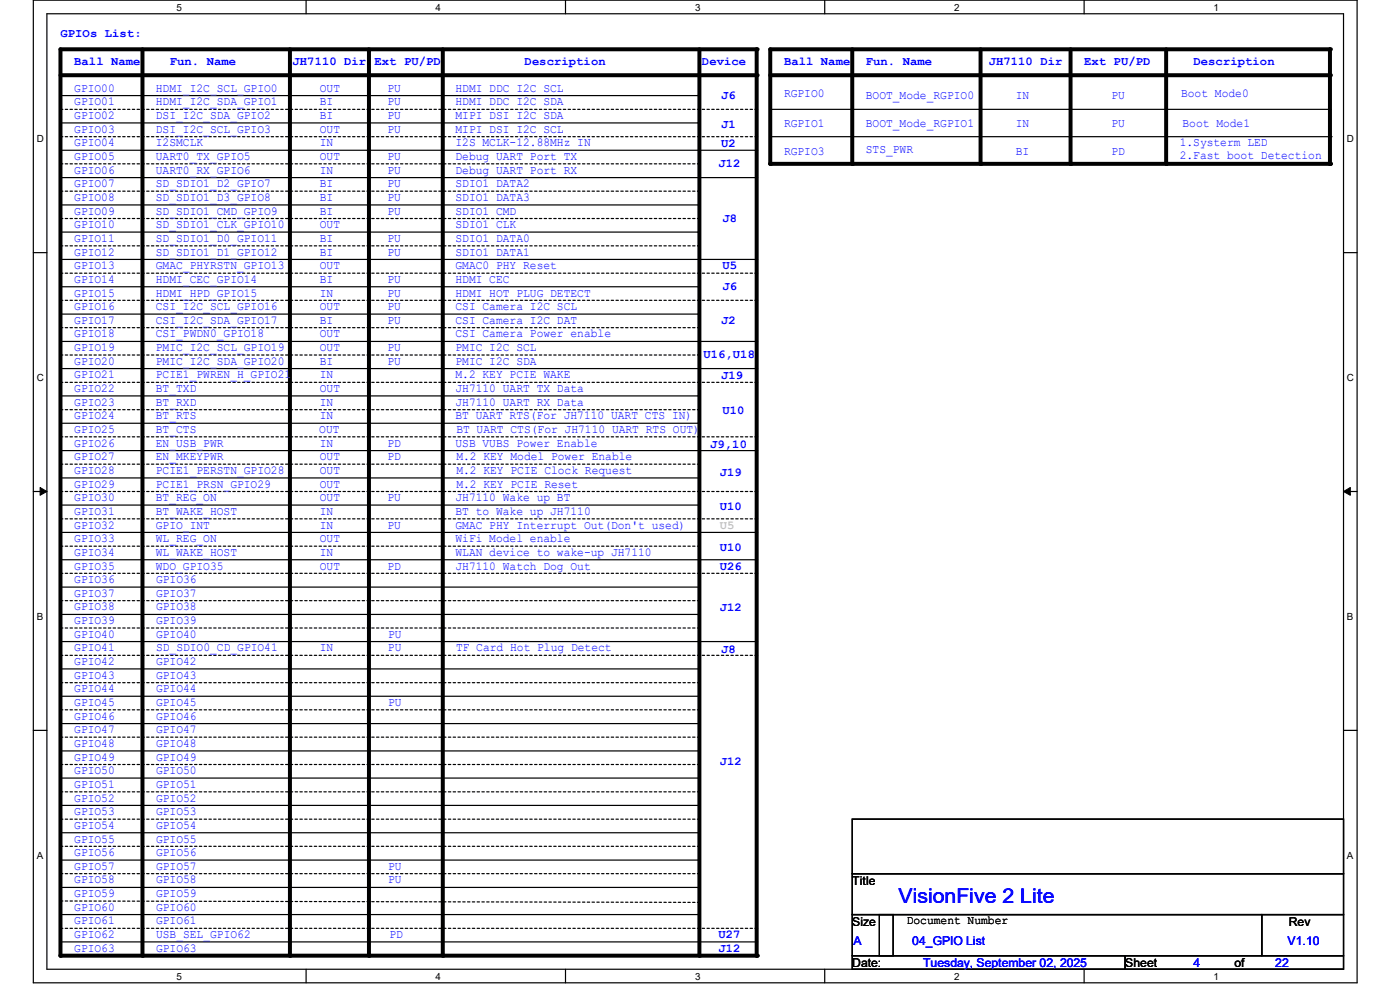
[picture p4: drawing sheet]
<svg xmlns="http://www.w3.org/2000/svg" width="297mm" height="210mm" viewBox="0 0 297 210" stroke-linecap="round" stroke-linejoin="round" font-family="sans-serif">
<defs><g id="words">
<text font-size="4.3" fill="#00f" x="190.6" y="191.6">VisionFive 2 Lite</text>
<g font-size="2.6" fill="#00f">
<text x="12.8" y="7.9">GPIOs List:</text>
<text x="15.7" y="13.7">Ball Name</text>
<text x="36" y="13.7">Fun. Name</text>
<text x="62.1" y="13.7">JH7110 Dir Ext PU/PD</text>
<text x="111.3" y="13.7">Description</text>
<text x="148.9" y="13.7">Device</text>
<text x="166.3" y="13.7">Ball Name</text>
<text x="183.7" y="13.7">Fun. Name</text>
<text x="209.8" y="13.7">JH7110 Dir</text>
<text x="230" y="13.7">Ext PU/PD</text>
<text x="253.2" y="13.7">Description</text>
<text x="15.7" y="19.5">GPIO00</text>
<text x="15.7" y="22.4">GPIO01</text>
<text x="33.1" y="19.5">HDMI_I2C_SCL_GPIO0</text>
<text x="33.1" y="22.4">HDMI_I2C_SDA_GPIO1</text>
<text x="67.9" y="19.5">OUT</text>
<text x="67.9" y="22.4">BI</text>
<text x="82.2" y="19.5">PU</text>
<text x="82.2" y="22.4">PU</text>
<text x="96.6" y="19.5">HDMI DDC I2C SCL</text>
<text x="96.6" y="22.4">HDMI DDC I2C SDA</text>
<text x="153" y="21">J6</text>
<text x="166.3" y="20.6">RGPIO0</text>
<text x="183.7" y="20.9">BOOT_Mode_RGPIO0</text>
<text x="215.5" y="20.9">IN</text>
<text x="235.8" y="20.9">PU</text>
<text x="250.6" y="20.6">Boot Mode0</text>
<text x="15.7" y="25.3">GPIO02</text>
<text x="15.7" y="28.2">GPIO03</text>
<text x="33.1" y="25.3">DSI_I2C_SDA_GPIO2</text>
<text x="33.1" y="28.2">DSI_I2C_SCL_GPIO3</text>
<text x="67.9" y="25.3">BI</text>
<text x="67.9" y="28.2">OUT</text>
<text x="82.2" y="25.3">PU</text>
<text x="82.2" y="28.2">PU</text>
<text x="96.6" y="25.3">MIPI DSI I2C SDA</text>
<text x="96.6" y="28.2">MIPI DSI I2C SCL</text>
<text x="153" y="27.1">J1</text>
<text x="166.3" y="27">RGPIO1</text>
<text x="183.7" y="27">BOOT_Mode_RGPIO1</text>
<text x="215.5" y="27">IN</text>
<text x="235.8" y="27">PU</text>
<text x="250.9" y="27">Boot Mode1</text>
<text x="15.7" y="31.1">GPIO04</text>
<text x="15.7" y="34">GPIO05</text>
<text x="33.1" y="31.1">I2SMCLK</text>
<text x="33.1" y="34">UART0_TX_GPIO5</text>
<text x="67.9" y="31.1">IN</text>
<text x="67.9" y="34">OUT</text>
<text x="82.2" y="34">PU</text>
<text x="96.6" y="31.1">I2S MCLK-12.88MHz IN</text>
<text x="96.6" y="34">Debug UART Port TX</text>
<text x="152.4" y="35.4">J12</text>
<text x="153" y="31.1">U2</text>
<text x="166.3" y="32.8">RGPIO3</text>
<text x="183.7" y="32.5">STS_PWR</text>
<text x="215.5" y="32.8">BI</text>
<text x="235.8" y="32.8">PD</text>
<text x="250.3" y="31.1">1.Systerm LED</text>
<text x="250.3" y="33.7">2.Fast boot Detection</text>
<text x="15.7" y="36.8">GPIO06</text>
<text x="15.7" y="39.8">GPIO07</text>
<text x="33.1" y="36.8">UART0_RX_GPIO6</text>
<text x="33.1" y="39.8">SD_SDIO1_D2_GPIO7</text>
<text x="67.9" y="36.8">IN</text>
<text x="67.9" y="39.8">BI</text>
<text x="82.2" y="36.8">PU</text>
<text x="82.2" y="39.8">PU</text>
<text x="96.6" y="36.8">Debug UART Port RX</text>
<text x="96.6" y="39.8">SDIO1 DATA2</text>
<text x="15.7" y="42.6">GPIO08</text>
<text x="15.7" y="45.5">GPIO09</text>
<text x="33.1" y="42.6">SD_SDIO1_D3_GPIO8</text>
<text x="33.1" y="45.5">SD_SDIO1_CMD_GPIO9</text>
<text x="67.9" y="42.6">BI</text>
<text x="67.9" y="45.5">BI</text>
<text x="82.2" y="42.6">PU</text>
<text x="82.2" y="45.5">PU</text>
<text x="96.6" y="42.6">SDIO1 DATA3</text>
<text x="96.6" y="45.5">SDIO1 CMD</text>
<text x="153.3" y="47">J8</text>
<text x="15.7" y="48.4">GPIO10</text>
<text x="15.7" y="51.3">GPIO11</text>
<text x="33.1" y="48.4">SD_SDIO1_CLK_GPIO10</text>
<text x="33.1" y="51.3">SD_SDIO1_D0_GPIO11</text>
<text x="67.9" y="48.4">OUT</text>
<text x="67.9" y="51.3">BI</text>
<text x="82.2" y="51.3">PU</text>
<text x="96.6" y="48.4">SDIO1 CLK</text>
<text x="96.6" y="51.3">SDIO1 DATA0</text>
<text x="15.7" y="54.2">GPIO12</text>
<text x="15.7" y="57.1">GPIO13</text>
<text x="33.1" y="54.2">SD_SDIO1_D1_GPIO12</text>
<text x="33.1" y="57.1">GMAC_PHYRSTN_GPIO13</text>
<text x="67.9" y="54.2">BI</text>
<text x="67.9" y="57.1">OUT</text>
<text x="82.2" y="54.2">PU</text>
<text x="96.6" y="57.1">GMAC0 PHY Reset</text>
<text x="96.6" y="54.2">SDIO1 DATA1</text>
<text x="153.3" y="57.1">U5</text>
<text x="15.7" y="60">GPIO14</text>
<text x="15.7" y="62.9">GPIO15</text>
<text x="15.7" y="65.8">GPIO16</text>
<text x="33.1" y="60">HDMI_CEC_GPIO14</text>
<text x="33.1" y="62.9">HDMI_HPD_GPIO15</text>
<text x="33.1" y="65.8">CSI_I2C_SCL_GPIO16</text>
<text x="67.9" y="60">BI</text>
<text x="67.9" y="62.9">IN</text>
<text x="67.9" y="65.8">OUT</text>
<text x="82.2" y="60">PU</text>
<text x="82.2" y="62.9">PU</text>
<text x="82.2" y="65.8">PU</text>
<text x="96.6" y="60">HDMI CEC</text>
<text x="96.6" y="62.9">HDMI HOT PLUG DETECT</text>
<text x="96.6" y="65.8">CSI Camera I2C SCL</text>
<text x="153.3" y="61.5">J6</text>
<text x="15.7" y="68.7">GPIO17</text>
<text x="15.7" y="71.6">GPIO18</text>
<text x="33.1" y="68.7">CSI_I2C_SDA_GPIO17</text>
<text x="33.1" y="71.6">CSI_PWDN0_GPIO18</text>
<text x="67.9" y="68.7">BI</text>
<text x="67.9" y="71.6">OUT</text>
<text x="82.2" y="68.7">PU</text>
<text x="96.6" y="71.6">CSI Camera Power enable</text>
<text x="96.6" y="68.7">CSI Camera I2C DAT</text>
<text x="153" y="68.7">J2</text>
<text x="15.7" y="74.5">GPIO19</text>
<text x="15.7" y="77.4">GPIO20</text>
<text x="33.1" y="74.5">PMIC_I2C_SCL_GPIO19</text>
<text x="33.1" y="77.4">PMIC_I2C_SDA_GPIO20</text>
<text x="67.9" y="74.5">OUT</text>
<text x="67.9" y="77.4">BI</text>
<text x="82.2" y="74.5">PU</text>
<text x="82.2" y="77.4">PU</text>
<text x="96.6" y="74.5">PMIC I2C SCL</text>
<text x="96.6" y="77.4">PMIC I2C SDA</text>
<text x="149.2" y="76">U16,U18</text>
<text x="15.7" y="80.3">GPIO21</text>
<text x="15.7" y="83.2">GPIO22</text>
<text x="33.1" y="80.3">PCIE1_PWREN_H_GPIO21</text>
<text x="33.1" y="83.2">BT_TXD</text>
<text x="67.9" y="80.3">IN</text>
<text x="67.9" y="83.2">OUT</text>
<text x="96.6" y="80.3">M.2 KEY PCIE WAKE</text>
<text x="96.6" y="83.2">JH7110 UART TX Data</text>
<text x="153" y="80.3">J19</text>
<text x="15.7" y="86.1">GPIO23</text>
<text x="15.7" y="89">GPIO24</text>
<text x="33.1" y="86.1">BT_RXD</text>
<text x="33.1" y="89">BT_RTS</text>
<text x="67.9" y="86.1">IN</text>
<text x="67.9" y="89">IN</text>
<text x="96.6" y="86.1">JH7110 UART RX Data</text>
<text x="96.6" y="89">BT UART RTS(For JH7110 UART CTS IN)</text>
<text x="153.3" y="87.8">U10</text>
<text x="15.7" y="91.9">GPIO25</text>
<text x="15.7" y="94.7">GPIO26</text>
<text x="33.1" y="91.9">BT_CTS</text>
<text x="33.1" y="94.7">EN_USB_PWR</text>
<text x="67.7" y="91.9">OUT</text>
<text x="67.9" y="94.7">IN</text>
<text x="82.2" y="94.7">PD</text>
<text x="96.6" y="94.7">USB VUBS Power Enable</text>
<text x="96.8" y="91.9">BT UART CTS(For JH7110 UART RTS OUT)</text>
<text x="150.7" y="95.1">J9,10</text>
<text x="15.7" y="97.7">GPIO27</text>
<text x="15.7" y="100.5">GPIO28</text>
<text x="33.1" y="97.7">EN_MKEYPWR</text>
<text x="33.1" y="100.5">PCIE1_PERSTN_GPIO28</text>
<text x="67.9" y="97.7">OUT</text>
<text x="67.9" y="100.5">OUT</text>
<text x="82.2" y="97.7">PD</text>
<text x="96.8" y="100.5">M.2 KEY PCIE Clock Request</text>
<text x="96.8" y="97.7">M.2 KEY Model Power Enable</text>
<text x="152.7" y="100.9">J19</text>
<text x="15.7" y="103.5">GPIO29</text>
<text x="15.7" y="106.3">GPIO30</text>
<text x="33.1" y="103.5">PCIE1_PRSN_GPIO29</text>
<text x="33.1" y="106.3">BT_REG_ON</text>
<text x="67.9" y="103.5">OUT</text>
<text x="67.9" y="106.3">OUT</text>
<text x="82.2" y="106.3">PU</text>
<text x="96.6" y="106.3">JH7110 Wake up BT</text>
<text x="96.8" y="103.5">M.2 KEY PCIE Reset</text>
<text x="15.7" y="109.2">GPIO31</text>
<text x="15.7" y="112.1">GPIO32</text>
<text x="33.1" y="109.2">BT_WAKE_HOST</text>
<text x="33.1" y="112.1">GPIO_INT</text>
<text x="67.9" y="109.2">IN</text>
<text x="67.9" y="112.1">IN</text>
<text x="82.2" y="112.1">PU</text>
<text x="96.6" y="109.2">BT to Wake up JH7110</text>
<text x="96.6" y="112.1">GMAC PHY Interrupt Out(Don't used)</text>
<text x="152.7" y="108.1">U10</text>
<text x="15.7" y="115">GPIO33</text>
<text x="15.7" y="117.9">GPIO34</text>
<text x="33.1" y="115">WL_REG_ON</text>
<text x="33.1" y="117.9">WL_WAKE_HOST</text>
<text x="67.9" y="115">OUT</text>
<text x="67.9" y="117.9">IN</text>
<text x="96.6" y="117.9">WLAN device to wake-up JH7110</text>
<text x="96.6" y="115">WiFi Model enable</text>
<text x="152.7" y="116.8">U10</text>
<text x="15.7" y="120.8">GPIO35</text>
<text x="15.7" y="123.7">GPIO36</text>
<text x="33.1" y="120.8">WDO_GPIO35</text>
<text x="33.1" y="123.7">GPIO36</text>
<text x="67.9" y="120.8">OUT</text>
<text x="82.2" y="120.8">PD</text>
<text x="96.6" y="120.8">JH7110 Watch Dog Out</text>
<text x="152.7" y="120.9">U26</text>
<text x="15.7" y="126.6">GPIO37</text>
<text x="15.7" y="129.5">GPIO38</text>
<text x="33.1" y="126.6">GPIO37</text>
<text x="33.1" y="129.5">GPIO38</text>
<text x="152.7" y="129.5">J12</text>
<text x="15.7" y="132.4">GPIO39</text>
<text x="15.7" y="135.3">GPIO40</text>
<text x="33.1" y="132.4">GPIO39</text>
<text x="33.1" y="135.3">GPIO40</text>
<text x="82.3" y="135.3">PU</text>
<text x="15.7" y="138.2">GPIO41</text>
<text x="15.7" y="141.1">GPIO42</text>
<text x="15.7" y="144">GPIO43</text>
<text x="33.1" y="138.2">SD_SDIO0_CD_GPIO41</text>
<text x="33.1" y="141.1">GPIO42</text>
<text x="33.1" y="144">GPIO43</text>
<text x="67.9" y="138.2">IN</text>
<text x="82.3" y="138.2">PU</text>
<text x="96.7" y="138.2">TF Card Hot Plug Detect</text>
<text x="153" y="138.5">J8</text>
<text x="15.7" y="146.9">GPIO44</text>
<text x="15.7" y="149.8">GPIO45</text>
<text x="33.1" y="146.9">GPIO44</text>
<text x="33.1" y="149.8">GPIO45</text>
<text x="82.3" y="149.8">PU</text>
<text x="15.7" y="152.7">GPIO46</text>
<text x="15.7" y="155.6">GPIO47</text>
<text x="33.1" y="152.7">GPIO46</text>
<text x="33.1" y="155.6">GPIO47</text>
<text x="15.7" y="158.5">GPIO48</text>
<text x="15.7" y="161.4">GPIO49</text>
<text x="33.1" y="158.5">GPIO48</text>
<text x="33.1" y="161.4">GPIO49</text>
<text x="15.7" y="164.3">GPIO50</text>
<text x="15.7" y="167.1">GPIO51</text>
<text x="33.1" y="164.3">GPIO50</text>
<text x="33.1" y="167.1">GPIO51</text>
<text x="152.7" y="162.3">J12</text>
<text x="15.7" y="170.1">GPIO52</text>
<text x="15.7" y="172.9">GPIO53</text>
<text x="33.1" y="170.1">GPIO52</text>
<text x="33.1" y="172.9">GPIO53</text>
<text x="15.7" y="175.9">GPIO54</text>
<text x="15.7" y="178.7">GPIO55</text>
<text x="33.1" y="175.9">GPIO54</text>
<text x="33.1" y="178.7">GPIO55</text>
<text x="15.7" y="181.6">GPIO56</text>
<text x="15.7" y="184.5">GPIO57</text>
<text x="33.1" y="181.6">GPIO56</text>
<text x="33.1" y="184.5">GPIO57</text>
<text x="82.3" y="184.5">PU</text>
<text x="15.7" y="187.4">GPIO58</text>
<text x="15.7" y="190.3">GPIO59</text>
<text x="33.1" y="187.4">GPIO58</text>
<text x="33.1" y="190.3">GPIO59</text>
<text x="82.3" y="187.4">PU</text>
<text x="15.7" y="193.2">GPIO60</text>
<text x="15.7" y="196.1">GPIO61</text>
<text x="33.1" y="196.1">GPIO61</text>
<text x="33.1" y="193.2">GPIO60</text>
<text x="15.7" y="199">GPIO62</text>
<text x="15.7" y="201.9">GPIO63</text>
<text x="33.1" y="199">USB_SEL_GPIO62</text>
<text x="33.1" y="201.9">GPIO63</text>
<text x="82.6" y="199">PD</text>
<text x="152.4" y="201.9">J12</text>
<text x="152.4" y="199.1">U27</text>
<text x="181.1" y="200.4">A</text>
<text x="193.5" y="200.4">04_GPIO List</text>
<text x="273.2" y="200.4">V1.10</text>
<text x="195.8" y="205.1">Tuesday, September 02, 2025</text>
<text x="253.2" y="205.1">4</text>
<text x="270.5" y="205.1">22</text>
</g>
<text font-size="2.6" fill="#c0c0c0" x="152.7" y="112.2">U5</text>
<g font-size="2.6">
<text x="180.8" y="187.7">Title</text>
<text x="180.8" y="196.3">Size</text>
<text x="192.4" y="196.1">Document Number</text>
<text x="273.4" y="196.3">Rev</text>
<text x="180.8" y="205.1">Date:</text>
<text x="238.7" y="205.1">Sheet</text>
<text x="261.9" y="205.1">of</text>
</g>
<g font-size="2.1">
<text x="37.4" y="2.2">5</text>
<text x="92.4" y="2.2">4</text>
<text x="147.4" y="2.2">3</text>
<text x="202.4" y="2.2">2</text>
<text x="257.5" y="2.2">1</text>
<text x="7.8" y="30.1">D</text>
<text x="285.8" y="30.1">D</text>
<text x="7.8" y="80.8">C</text>
<text x="285.8" y="80.8">C</text>
<text x="7.8" y="131.5">B</text>
<text x="285.8" y="131.5">B</text>
<text x="7.8" y="182.2">A</text>
<text x="285.8" y="182.2">A</text>
<text x="37.4" y="207.8">5</text>
<text x="92.4" y="207.8">4</text>
<text x="147.4" y="207.8">3</text>
<text x="202.4" y="207.8">2</text>
<text x="257.5" y="207.8">1</text>
</g>
</g></defs>
<path d="M7.1 0h280.8v208.5h-280.8zM9.9 2.9h275.1v202.7h-275.1z" fill="none" stroke="#000" stroke-width=".25"/>
<g fill="#fff">
<path d="M37.4 .3h1.2v2.4h-1.2z"/>
<path d="M37.4 205.9h1.2v2.3h-1.2z"/>
</g>
<path d="M64.9 0v2.9M64.9 205.6v2.9" fill="none" stroke="#000" stroke-width=".25"/>
<g fill="#fff">
<path d="M92.4 .3h1.2v2.4h-1.2z"/>
<path d="M92.4 205.9h1.2v2.3h-1.2z"/>
</g>
<path d="M120 0v2.9M120 205.6v2.9" fill="none" stroke="#000" stroke-width=".25"/>
<g fill="#fff">
<path d="M147.4 .3h1.2v2.4h-1.2z"/>
<path d="M147.4 205.9h1.2v2.3h-1.2z"/>
</g>
<path d="M175 0v2.9M175 205.6v2.9" fill="none" stroke="#000" stroke-width=".25"/>
<g fill="#fff">
<path d="M202.4 .3h1.2v2.4h-1.2z"/>
<path d="M202.4 205.9h1.2v2.3h-1.2z"/>
</g>
<path d="M230 0v2.9M230 205.6v2.9" fill="none" stroke="#000" stroke-width=".25"/>
<g fill="#fff">
<path d="M257.5 .3h1.1v2.4h-1.1z"/>
<path d="M257.5 205.9h1.1v2.3h-1.1z"/>
<path d="M7.8 28.2h1.5v2.4h-1.5z"/>
<path d="M285.7 28.2h1.5v2.4h-1.5z"/>
<path d="M7.8 78.9h1.5v2.3h-1.5z"/>
<path d="M285.7 78.9h1.5v2.3h-1.5z"/>
</g>
<path d="M7.1 53.6h2.8M285 53.6h2.9" fill="none" stroke="#000" stroke-width=".25"/>
<g fill="#fff">
<path d="M7.8 129.6h1.3v2.3h-1.3z"/>
<path d="M285.7 129.6h1.4v2.3h-1.4z"/>
</g>
<path d="M7.1 104.3h2.8M285 104.3h2.9" fill="none" stroke="#000" stroke-width=".25"/>
<path d="M8.5 103.4l1.4 .9-1.4 .8zM285 104.3l1.5-.9v1.7z" fill="#000" stroke="#000" stroke-width=".21"/>
<g fill="#fff">
<path d="M7.8 180.3h1.3v2.3h-1.3z"/>
<path d="M285.7 180.3h1.4v2.3h-1.4z"/>
</g>
<g fill="none" stroke="#000" stroke-width=".25">
<path d="M12.8 20.3h135.3M12.8 26.1h135.3M12.8 31.9h147.7M12.8 37.7h147.7M148.1 20.3h.1M148.1 26.1h.1M160.5 31.9h.1M160.5 37.7h.1M163.4 23.2h118.8M163.7 29h118.7M282.2 23.2h.1M282.4 29h.1"/>
<path d="M12.8 43.5h135.3M12.8 49.2h135.3M12.8 55h147.7M148.1 43.5h.1M148.1 49.2h.1M160.5 55h.1M12.8 60.8h135.3M12.8 66.6h135.3M12.8 72.4h147.7M12.8 78.2h147.7M148.1 60.8h.1M148.1 66.6h.1"/>
<path d="M160.5 72.4h.1M160.5 78.2h.1M12.8 84h135.3M12.8 89.8h135.3M12.8 95.6h147.7M148.1 84h.1M148.1 89.8h.1M160.5 95.6h.1M12.8 101.4h135.6M12.8 107.1h135.6M12.8 112.9h147.7M12.8 118.7h147.7"/>
<path d="M148.4 101.4h.1M148.4 107.1h.1M160.5 112.9h.1M160.5 118.7h.1M12.8 124.5h135.6M12.8 130.3h135.6M12.8 136.1h147.7M148.4 124.5h.1M148.4 130.3h.1M160.5 136.1h.1M7.1 154.9h2.8M12.8 141.9h135.6"/>
<path d="M12.8 147.7h135.6M12.8 153.5h135.6M12.8 159.3h135.6M148.4 141.9h.1M148.4 147.7h.1M148.4 153.5h.1M148.4 159.3h.1M285 154.9h2.9M12.8 165.1h135.6M12.8 170.9h135.6M12.8 176.7h135.6M148.4 165.1h.1"/>
<path d="M148.4 170.9h.1M148.4 176.7h.1M180.8 173.8h104.2v11.5h-104.2zM12.8 182.5h135.6M12.8 188.3h135.6M12.8 194h135.6M12.8 199.8h147.7M148.4 182.5h.1M148.4 188.3h.1M148.4 194h.1M160.5 199.8h.1M180.8 185.3h104.2v8.7h-104.2z"/>
<path d="M180.8 194h8.7v8.7h-8.7zM186.6 194h81.1v8.7h-81.1zM267.7 194h17.3v8.7h-17.3zM180.8 202.7h57.9v2.9h-57.9zM238.7 202.7h46.3v2.9h-46.3z"/>
</g>
<g fill="none" stroke="#000" stroke-width=".85">
<path d="M12.8 10.5h147.7v192.2h-147.7zM12.8 16h147.7M30.2 10.5v192.2M61.5 10.5v192.2M78.3 10.5v192.2M93.9 10.5v192.2M148.4 10.5v192.2M163.4 10.5h118.8v24.3h-118.8zM163.4 16h118.8M180.8 10.5v24.3M208 10.5v24.3M227.1 10.5v24.3"/>
<path d="M247.4 10.5v24.3"/>
</g>
<g fill="#000">
<circle cx="160.5" cy="10.5" r=".42"/>
<circle cx="160.5" cy="16" r=".42"/>
<circle cx="282.2" cy="16" r=".42"/>
<circle cx="282.2" cy="10.5" r=".42"/>
<circle cx="163.4" cy="34.8" r=".42"/>
<circle cx="180.8" cy="34.8" r=".42"/>
<circle cx="208" cy="34.8" r=".42"/>
<circle cx="227.1" cy="34.8" r=".42"/>
<circle cx="247.4" cy="34.8" r=".42"/>
<circle cx="282.2" cy="34.8" r=".42"/>
<circle cx="12.8" cy="202.7" r=".42"/>
<circle cx="30.2" cy="202.7" r=".42"/>
<circle cx="61.5" cy="202.7" r=".42"/>
<circle cx="78.3" cy="202.7" r=".42"/>
<circle cx="93.9" cy="202.7" r=".42"/>
<circle cx="148.4" cy="202.7" r=".42"/>
<circle cx="160.5" cy="202.7" r=".42"/>
</g>
<g fill="none" stroke="#000" stroke-width=".25" stroke-dasharray=".5">
<path d="M12.8 23.2h147.7M12.8 29h147.7M12.8 34.8h135.3M148.1 34.8h.1M160.5 23.2h.1M160.5 29h.1M12.8 40.6h135.3M12.8 52.2h135.3M12.8 46.4h135.3M12.8 58h147.7M148.1 40.6h.1M148.1 52.2h.1"/>
<path d="M148.1 46.4h.1M160.5 58h.1M12.8 63.7h147.7M12.8 75.3h135.3M12.8 69.5h135.3M148.1 75.3h.1M148.1 69.5h.1M160.5 63.7h.1M12.8 86.9h135.3M12.8 81.1h147.7M12.8 98.5h135.6M12.8 92.7h147.7"/>
<path d="M148.1 86.9h.1M148.4 98.5h.1M160.5 81.1h.1M160.5 92.7h.1M12.8 110.1h147.7M12.8 104.3h147.7M12.8 115.9h135.6M148.4 115.9h.1M160.5 110.1h.1M160.5 104.3h.1M12.8 121.6h147.7M12.8 133.2h135.6"/>
<path d="M12.8 127.4h135.6M12.8 139h147.7M148.4 133.2h.1M148.4 127.4h.1M160.5 121.6h.1M160.5 139h.1M12.8 144.8h135.6M12.8 156.4h135.6M12.8 150.6h135.6M148.4 144.8h.1M148.4 156.4h.1M148.4 150.6h.1"/>
<path d="M12.8 168h135.6M12.8 162.2h135.6M12.8 179.5h135.6M12.8 173.8h135.6M148.4 168h.1M148.4 162.2h.1M148.4 179.5h.1M148.4 173.8h.1M12.8 191.1l135.6 .3M12.8 185.3h135.6M12.8 196.9h147.7M148.4 191.4h.1"/>
<path d="M148.4 185.3h.1M160.5 196.9h.1"/>
</g>
<use href="#words"/>
</svg>
